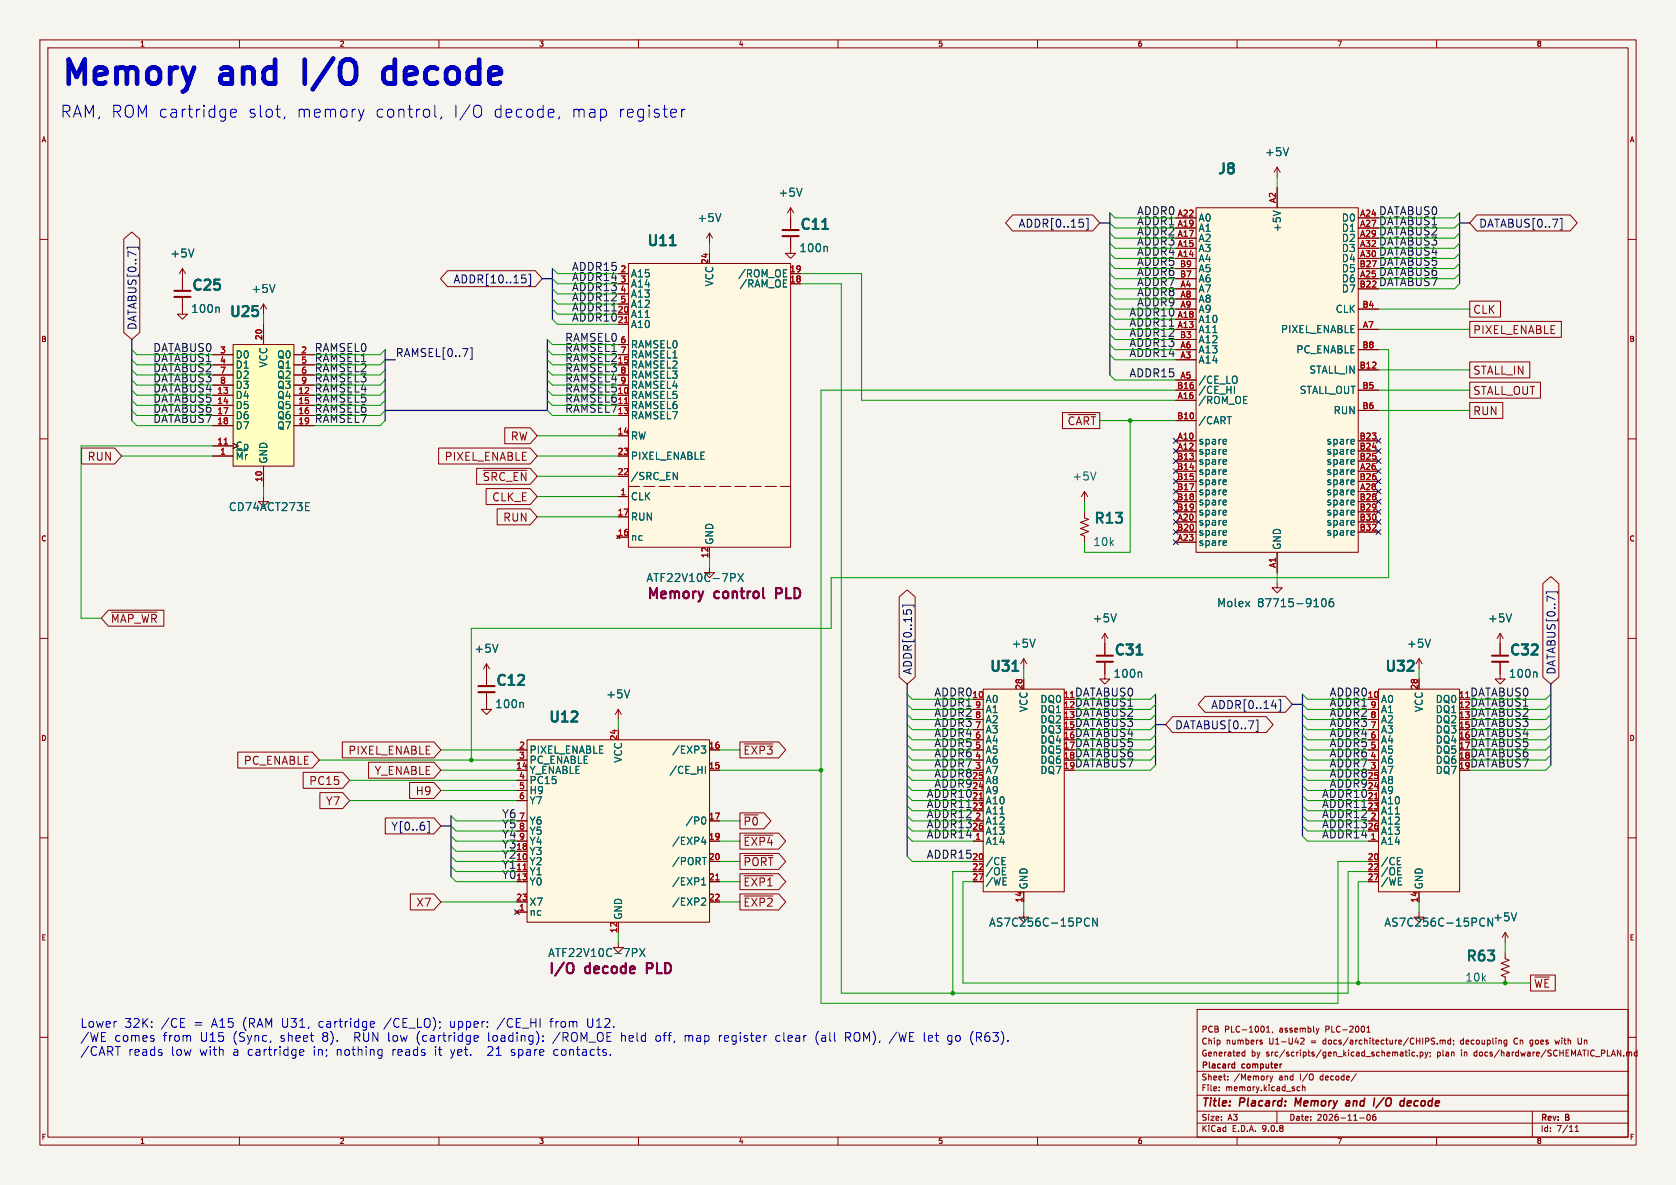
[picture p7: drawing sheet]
<svg xmlns="http://www.w3.org/2000/svg" width="420mm" height="297mm" viewBox="0 0 420 297" stroke-linecap="round" stroke-linejoin="round" font-family="sans-serif">
<defs><g id="words">
<g font-size="8.4" fill="#0000c2">
<text x="15" y="21.8">Memory</text>
<text x="55.7" y="21.8">and</text>
<text x="78.9" y="21.8">I/O</text>
<text x="101.3" y="21.8">decode</text>
</g>
<g font-size="4.2" fill="#0000c2">
<text x="15" y="29.8">RAM, ROM cartridge</text>
<text x="61.6" y="29.8">slot,</text>
<text x="73.6" y="29.8">memory</text>
<text x="93.1" y="29.8">control,</text>
<text x="112.6" y="29.8">I/O</text>
<text x="122.4" y="29.8">decode,</text>
<text x="141.9" y="29.8">map</text>
<text x="153.4" y="29.8">register</text>
</g>
<g font-size="3.5" fill="#006464">
<text x="304.8" y="44.3">J8</text>
<text x="200.1" y="58.3">C11</text>
<text x="161.8" y="62.3">U11</text>
<text x="47.7" y="73.5">C25</text>
<text x="57.1" y="80.1">U25</text>
<text x="273.8" y="131.9">R13</text>
<text x="278.9" y="164.9">C31</text>
<text x="377.9" y="164.9">C32</text>
<text x="123.9" y="172.6">C12</text>
<text x="247.6" y="169">U31</text>
<text x="346.7" y="169">U32</text>
<text x="137.2" y="181.7">U12</text>
<text x="367" y="241.6">R63</text>
</g>
<g font-size="3.5" fill="#840084">
<text x="161.8" y="150.8">Memory</text>
<text x="179" y="150.8">control</text>
<text x="195.4" y="150.8">PLD</text>
<text x="137.2" y="244.8">I/O</text>
<text x="146.6" y="244.8">decode</text>
<text x="163" y="244.8">PLD</text>
</g>
<g font-size="3.1" fill="#0000c2">
<text x="20" y="257.7">Lower</text>
<text x="31" y="257.7">32K:</text>
<text x="40.1" y="257.7">/CE</text>
<text x="48.3" y="257.7">=</text>
<text x="52.8" y="257.7">A15</text>
<text x="60.5" y="257.7">(RAM U31,</text>
<text x="79.5" y="257.7">cartridge</text>
<text x="96" y="257.7">/CE_LO);</text>
<text x="112.5" y="257.7">upper:</text>
<text x="124.4" y="257.7">/CE_HI</text>
<text x="137.6" y="257.7">from</text>
<text x="146.9" y="257.7">U12.</text>
<text x="20" y="261.3">/WE</text>
<text x="28.5" y="261.3">comes</text>
<text x="40.7" y="261.3">from</text>
<text x="49.9" y="261.3">U15</text>
<text x="58.1" y="261.3">(Sync,</text>
<text x="70" y="261.3">sheet</text>
<text x="80.4" y="261.3">8).</text>
<text x="88.4" y="261.3">RUN low</text>
<text x="104.1" y="261.3">(cartridge</text>
<text x="122" y="261.3">loading):</text>
<text x="138.4" y="261.3">/ROM_OE</text>
<text x="155.4" y="261.3">held</text>
<text x="164.1" y="261.3">off,</text>
<text x="171.3" y="261.3">map</text>
<text x="179.9" y="261.3">register</text>
<text x="194.2" y="261.3">clear</text>
<text x="204.2" y="261.3">(all</text>
<text x="211.6" y="261.3">ROM),</text>
<text x="222.8" y="261.3">/WE</text>
<text x="231.4" y="261.3">let</text>
<text x="237.3" y="261.3">go</text>
<text x="243" y="261.3">(R63).</text>
<text x="20" y="264.8">/CART</text>
<text x="32" y="264.8">reads</text>
<text x="42.7" y="264.8">low</text>
<text x="49.8" y="264.8">with</text>
<text x="58.1" y="264.8">a cartridge</text>
<text x="78.2" y="264.8">in;</text>
<text x="84" y="264.8">nothing</text>
<text x="98" y="264.8">reads</text>
<text x="108.7" y="264.8">it</text>
<text x="112.7" y="264.8">yet.</text>
<text x="121.9" y="264.8">21</text>
<text x="127.8" y="264.8">spare</text>
<text x="138.5" y="264.8">contacts.</text>
</g>
<g font-size="2.8" fill="#006464">
<text x="317" y="39.3">+5V</text>
<text x="195" y="49.5">+5V</text>
<text x="174.7" y="55.8">+5V</text>
<text x="42.6" y="64.7">+5V</text>
<text x="200.3" y="63.4">100n</text>
<text x="63" y="73.6">+5V</text>
<text x="47.9" y="78.6">100n</text>
<text x="268.7" y="120.6">+5V</text>
<text x="57.3" y="128.3">CD74ACT273E</text>
<text x="273.9" y="137">10k</text>
<text x="161.9" y="146.1">ATF22V10C-7PX</text>
<text x="304.9" y="152.4">Molex</text>
<text x="315" y="152.4">87715-9106</text>
<text x="273.8" y="156.2">+5V</text>
<text x="372.8" y="156.2">+5V</text>
<text x="118.8" y="163.8">+5V</text>
<text x="253.5" y="162.5">+5V</text>
<text x="352.5" y="162.5">+5V</text>
<text x="279" y="170.1">100n</text>
<text x="378.1" y="170.1">100n</text>
<text x="124.1" y="177.7">100n</text>
<text x="151.9" y="175.2">+5V</text>
<text x="247.8" y="232.4">AS7C256C-15PCN</text>
<text x="346.9" y="232.4">AS7C256C-15PCN</text>
<text x="374.1" y="231.1">+5V</text>
<text x="137.3" y="240">ATF22V10C-7PX</text>
<text x="367.2" y="246.2">10k</text>
</g>
<g font-size="2.8" fill="#000084">
<text x="255.3" y="57.3">ADDR[0..15]</text>
<text x="370.5" y="57.3">DATABUS[0..7]</text>
<text x="113.7" y="71.2">ADDR[10..15]</text>
<text x="34.4" y="82.8" transform="rotate(-90 34.4 82.8)">DATABUS[0..7]</text>
<text x="99.1" y="89.6">RAMSEL[0..7]</text>
<text x="228.7" y="169.2" transform="rotate(-90 228.7 169.2)">ADDR[0..15]</text>
<text x="390" y="169.2" transform="rotate(-90 390 169.2)">DATABUS[0..7]</text>
<text x="303.5" y="177.9">ADDR[0..14]</text>
<text x="294.3" y="183">DATABUS[0..7]</text>
<text x="98.1" y="208.4">Y[0..6]</text>
</g>
<g font-size="2.8" fill="#0f0f0f">
<text x="285" y="56.6">ADDR1</text>
<text x="285" y="59.1">ADDR2</text>
<text x="285" y="54.1">ADDR0</text>
<text x="345.4" y="59.1">DATABUS2</text>
<text x="345.4" y="54.1">DATABUS0</text>
<text x="345.4" y="56.6">DATABUS1</text>
<text x="285" y="61.7">ADDR3</text>
<text x="285" y="64.2">ADDR4</text>
<text x="345.4" y="61.7">DATABUS3</text>
<text x="345.4" y="64.2">DATABUS4</text>
<text x="143.4" y="70.6">ADDR14</text>
<text x="143.4" y="68">ADDR15</text>
<text x="285" y="71.8">ADDR7</text>
<text x="285" y="69.3">ADDR6</text>
<text x="285" y="66.8">ADDR5</text>
<text x="345.4" y="69.3">DATABUS6</text>
<text x="345.4" y="66.8">DATABUS5</text>
<text x="345.4" y="71.8">DATABUS7</text>
<text x="143.4" y="73.1">ADDR13</text>
<text x="143.4" y="75.6">ADDR12</text>
<text x="285" y="76.9">ADDR9</text>
<text x="285" y="74.4">ADDR8</text>
<text x="143.4" y="80.7">ADDR10</text>
<text x="143.4" y="78.2">ADDR11</text>
<text x="283.1" y="82">ADDR11</text>
<text x="283.1" y="79.5">ADDR10</text>
<text x="38.4" y="88.3">DATABUS0</text>
<text x="78.7" y="88.3">RAMSEL0</text>
<text x="141.6" y="85.8">RAMSEL0</text>
<text x="141.6" y="88.3">RAMSEL1</text>
<text x="283.1" y="89.6">ADDR14</text>
<text x="283.1" y="87.1">ADDR13</text>
<text x="283.1" y="84.5">ADDR12</text>
<text x="38.4" y="90.9">DATABUS1</text>
<text x="38.4" y="93.4">DATABUS2</text>
<text x="38.4" y="96">DATABUS3</text>
<text x="78.7" y="93.4">RAMSEL2</text>
<text x="78.7" y="96">RAMSEL3</text>
<text x="78.7" y="90.9">RAMSEL1</text>
<text x="141.6" y="96">RAMSEL4</text>
<text x="141.6" y="93.4">RAMSEL3</text>
<text x="141.6" y="90.9">RAMSEL2</text>
<text x="283.1" y="94.7">ADDR15</text>
<text x="38.4" y="98.5">DATABUS4</text>
<text x="38.4" y="101">DATABUS5</text>
<text x="78.7" y="98.5">RAMSEL4</text>
<text x="78.7" y="101">RAMSEL5</text>
<text x="141.6" y="98.5">RAMSEL5</text>
<text x="141.6" y="101">RAMSEL6</text>
<text x="38.4" y="103.6">DATABUS6</text>
<text x="38.4" y="106.1">DATABUS7</text>
<text x="78.7" y="103.6">RAMSEL6</text>
<text x="78.7" y="106.1">RAMSEL7</text>
<text x="141.6" y="103.6">RAMSEL7</text>
<text x="234.2" y="179.8">ADDR2</text>
<text x="234.2" y="174.7">ADDR0</text>
<text x="234.2" y="177.3">ADDR1</text>
<text x="269.2" y="177.3">DATABUS1</text>
<text x="269.2" y="179.8">DATABUS2</text>
<text x="269.2" y="174.7">DATABUS0</text>
<text x="333.2" y="174.7">ADDR0</text>
<text x="333.2" y="179.8">ADDR2</text>
<text x="333.2" y="177.3">ADDR1</text>
<text x="368.3" y="174.7">DATABUS0</text>
<text x="368.3" y="177.3">DATABUS1</text>
<text x="368.3" y="179.8">DATABUS2</text>
<text x="234.2" y="184.9">ADDR4</text>
<text x="234.2" y="182.3">ADDR3</text>
<text x="269.2" y="184.9">DATABUS4</text>
<text x="269.2" y="182.3">DATABUS3</text>
<text x="333.2" y="184.9">ADDR4</text>
<text x="333.2" y="182.3">ADDR3</text>
<text x="368.3" y="182.3">DATABUS3</text>
<text x="368.3" y="184.9">DATABUS4</text>
<text x="234.2" y="190">ADDR6</text>
<text x="234.2" y="187.4">ADDR5</text>
<text x="269.2" y="190">DATABUS6</text>
<text x="269.2" y="187.4">DATABUS5</text>
<text x="333.2" y="190">ADDR6</text>
<text x="333.2" y="187.4">ADDR5</text>
<text x="368.3" y="190">DATABUS6</text>
<text x="368.3" y="187.4">DATABUS5</text>
<text x="234.2" y="195">ADDR8</text>
<text x="234.2" y="197.6">ADDR9</text>
<text x="234.2" y="192.5">ADDR7</text>
<text x="269.2" y="192.5">DATABUS7</text>
<text x="333.2" y="195">ADDR8</text>
<text x="333.2" y="192.5">ADDR7</text>
<text x="333.2" y="197.6">ADDR9</text>
<text x="368.3" y="192.5">DATABUS7</text>
<text x="232.3" y="202.7">ADDR11</text>
<text x="232.3" y="200.1">ADDR10</text>
<text x="331.3" y="200.1">ADDR10</text>
<text x="331.3" y="202.7">ADDR11</text>
<text x="125.9" y="207.7">Y5</text>
<text x="125.9" y="205.2">Y6</text>
<text x="232.3" y="205.2">ADDR12</text>
<text x="232.3" y="207.7">ADDR13</text>
<text x="331.3" y="205.2">ADDR12</text>
<text x="331.3" y="207.7">ADDR13</text>
<text x="125.9" y="212.8">Y3</text>
<text x="125.9" y="210.3">Y4</text>
<text x="125.9" y="215.4">Y2</text>
<text x="232.3" y="215.4">ADDR15</text>
<text x="232.3" y="210.3">ADDR14</text>
<text x="331.3" y="210.3">ADDR14</text>
<text x="125.9" y="220.4">Y0</text>
<text x="125.9" y="217.9">Y1</text>
</g>
<g font-size="2.8" fill="#840000">
<text x="369" y="83.9">PIXEL_ENABLE</text>
<text x="369" y="78.8">CLK</text>
<text x="369" y="94.1">STALL_IN</text>
<text x="369" y="99.2">STALL_OUT</text>
<text x="267.5" y="106.8">~{CART}</text>
<text x="369" y="104.2">RUN</text>
<text x="128" y="110.6">RW</text>
<text x="22" y="115.7">RUN</text>
<text x="111.5" y="115.7">PIXEL_ENABLE</text>
<text x="121" y="120.8">~{SRC_EN}</text>
<text x="123.4" y="125.8">CLK_E</text>
<text x="126.1" y="130.9">RUN</text>
<text x="27.6" y="156.3">~{MAP_WR}</text>
<text x="61.1" y="191.9">PC_ENABLE</text>
<text x="87.3" y="189.3">PIXEL_ENABLE</text>
<text x="186.2" y="189.3">~{EXP3}</text>
<text x="77.5" y="197">PC15</text>
<text x="93.9" y="194.4">Y_ENABLE</text>
<text x="81.7" y="202">Y7</text>
<text x="104.2" y="199.5">H9</text>
<text x="186.2" y="207.1">~{P0}</text>
<text x="186.2" y="212.2">~{EXP4}</text>
<text x="186.2" y="217.3">~{PORT}</text>
<text x="104.4" y="227.4">X7</text>
<text x="186.2" y="222.4">~{EXP1}</text>
<text x="186.2" y="227.4">~{EXP2}</text>
<text x="384.3" y="247.8">~{WE}</text>
<text x="301" y="277.9">Title:</text>
<text x="310.6" y="277.9">Placard:</text>
<text x="325.4" y="277.9">Memory</text>
<text x="338.9" y="277.9">and</text>
<text x="346.7" y="277.9">I/O</text>
<text x="354.1" y="277.9">decode</text>
</g>
<g font-size="2.5" fill="#006464">
<text x="300.2" y="55.7">A0</text>
<text x="300.2" y="58.3">A1</text>
<text x="321.2" y="58.2" transform="rotate(-90 321.2 58.2)">+5V</text>
<text x="336.2" y="55.7">D0</text>
<text x="336.2" y="58.3">D1</text>
<text x="300.2" y="60.8">A2</text>
<text x="300.2" y="63.4">A3</text>
<text x="300.2" y="65.9">A4</text>
<text x="336.2" y="60.8">D2</text>
<text x="336.2" y="63.4">D3</text>
<text x="336.2" y="65.9">D4</text>
<text x="158" y="69.7">A15</text>
<text x="178.9" y="71.8" transform="rotate(-90 178.9 71.8)">VCC</text>
<text x="185" y="69.7">/ROM_OE</text>
<text x="300.2" y="68.4">A5</text>
<text x="300.2" y="71">A6</text>
<text x="336.2" y="68.4">D5</text>
<text x="336.2" y="71">D6</text>
<text x="158" y="72.2">A14</text>
<text x="158" y="74.8">A13</text>
<text x="158" y="77.3">A12</text>
<text x="185.3" y="72.2">/RAM_OE</text>
<text x="300.2" y="73.5">A7</text>
<text x="300.2" y="76.1">A8</text>
<text x="336.2" y="73.5">D7</text>
<text x="158" y="79.9">A11</text>
<text x="158" y="82.4">A10</text>
<text x="300.2" y="78.6">A9</text>
<text x="300.2" y="81.1">A10</text>
<text x="300.2" y="83.7">A11</text>
<text x="321" y="83.7">PIXEL_ENABLE</text>
<text x="334.7" y="78.6">CLK</text>
<text x="158" y="87.5">RAMSEL0</text>
<text x="300.2" y="86.2">A12</text>
<text x="300.2" y="88.8">A13</text>
<text x="324.8" y="88.8">PC_ENABLE</text>
<text x="58.9" y="90">D0</text>
<text x="58.9" y="92.6">D1</text>
<text x="58.9" y="95.1">D2</text>
<text x="67.2" y="92.1" transform="rotate(-90 67.2 92.1)">VCC</text>
<text x="69.5" y="90">Q0</text>
<text x="69.5" y="92.6">Q1</text>
<text x="69.5" y="95.1">Q2</text>
<text x="158" y="90">RAMSEL1</text>
<text x="158" y="92.6">RAMSEL2</text>
<text x="158" y="95.1">RAMSEL3</text>
<text x="300.2" y="91.3">A14</text>
<text x="328.1" y="93.8">STALL_IN</text>
<text x="58.9" y="97.6">D3</text>
<text x="58.9" y="100.2">D4</text>
<text x="69.5" y="97.6">Q3</text>
<text x="69.5" y="100.2">Q4</text>
<text x="158" y="97.6">RAMSEL4</text>
<text x="158" y="100.2">RAMSEL5</text>
<text x="300.2" y="96.4">/CE_LO</text>
<text x="300.2" y="98.9">/CE_HI</text>
<text x="300.2" y="101.5">/ROM_OE</text>
<text x="325.7" y="98.9">STALL_OUT</text>
<text x="58.9" y="102.7">D5</text>
<text x="58.9" y="105.3">D6</text>
<text x="58.9" y="107.8">D7</text>
<text x="69.5" y="102.7">Q5</text>
<text x="69.5" y="105.3">Q6</text>
<text x="69.5" y="107.8">Q7</text>
<text x="158" y="102.7">RAMSEL6</text>
<text x="158" y="105.3">RAMSEL7</text>
<text x="300.2" y="106.5">/CART</text>
<text x="334.2" y="104">RUN</text>
<text x="58.9" y="112.9">Cp</text>
<text x="158" y="110.3">RW</text>
<text x="300.2" y="111.6">spare</text>
<text x="332.4" y="111.6">spare</text>
<text x="58.9" y="115.4">~{Mr}</text>
<text x="67.2" y="116.3" transform="rotate(-90 67.2 116.3)">GND</text>
<text x="158" y="115.4">PIXEL_ENABLE</text>
<text x="300.2" y="114.2">spare</text>
<text x="300.2" y="116.7">spare</text>
<text x="300.2" y="119.2">spare</text>
<text x="332.4" y="114.2">spare</text>
<text x="332.4" y="116.7">spare</text>
<text x="332.4" y="119.2">spare</text>
<text x="158" y="120.5">/SRC_EN</text>
<text x="158" y="125.6">CLK</text>
<text x="300.2" y="121.8">spare</text>
<text x="300.2" y="124.3">spare</text>
<text x="332.4" y="121.8">spare</text>
<text x="332.4" y="124.3">spare</text>
<text x="158" y="130.7">RUN</text>
<text x="300.2" y="126.9">spare</text>
<text x="300.2" y="129.4">spare</text>
<text x="300.2" y="131.9">spare</text>
<text x="332.4" y="126.9">spare</text>
<text x="332.4" y="129.4">spare</text>
<text x="332.4" y="131.9">spare</text>
<text x="158" y="135.7">nc</text>
<text x="178.9" y="136.7" transform="rotate(-90 178.9 136.7)">GND</text>
<text x="300.2" y="134.5">spare</text>
<text x="300.2" y="137">spare</text>
<text x="321.2" y="137.9" transform="rotate(-90 321.2 137.9)">GND</text>
<text x="332.4" y="134.5">spare</text>
<text x="246.9" y="176.4">A0</text>
<text x="246.9" y="178.9">A1</text>
<text x="257.7" y="178.5" transform="rotate(-90 257.7 178.5)">VCC</text>
<text x="260.7" y="176.4">DQ0</text>
<text x="260.7" y="178.9">DQ1</text>
<text x="345.9" y="176.4">A0</text>
<text x="345.9" y="178.9">A1</text>
<text x="356.7" y="178.5" transform="rotate(-90 356.7 178.5)">VCC</text>
<text x="359.8" y="176.4">DQ0</text>
<text x="359.8" y="178.9">DQ1</text>
<text x="246.9" y="181.5">A2</text>
<text x="246.9" y="184">A3</text>
<text x="260.7" y="181.5">DQ2</text>
<text x="260.7" y="184">DQ3</text>
<text x="345.9" y="181.5">A2</text>
<text x="345.9" y="184">A3</text>
<text x="359.8" y="181.5">DQ2</text>
<text x="359.8" y="184">DQ3</text>
<text x="132.6" y="189.1">PIXEL_ENABLE</text>
<text x="132.6" y="191.6">PC_ENABLE</text>
<text x="156.1" y="191.2" transform="rotate(-90 156.1 191.2)">VCC</text>
<text x="168.5" y="189.1">/EXP3</text>
<text x="246.9" y="186.5">A4</text>
<text x="246.9" y="189.1">A5</text>
<text x="246.9" y="191.6">A6</text>
<text x="260.7" y="186.5">DQ4</text>
<text x="260.7" y="189.1">DQ5</text>
<text x="260.7" y="191.6">DQ6</text>
<text x="345.9" y="186.5">A4</text>
<text x="345.9" y="189.1">A5</text>
<text x="345.9" y="191.6">A6</text>
<text x="359.8" y="186.5">DQ4</text>
<text x="359.8" y="189.1">DQ5</text>
<text x="359.8" y="191.6">DQ6</text>
<text x="132.6" y="194.2">Y_ENABLE</text>
<text x="132.6" y="196.7">PC15</text>
<text x="167.8" y="194.2">/CE_HI</text>
<text x="246.9" y="194.2">A7</text>
<text x="246.9" y="196.7">A8</text>
<text x="260.7" y="194.2">DQ7</text>
<text x="345.9" y="194.2">A7</text>
<text x="345.9" y="196.7">A8</text>
<text x="359.8" y="194.2">DQ7</text>
<text x="132.6" y="199.2">H9</text>
<text x="132.6" y="201.8">Y7</text>
<text x="246.9" y="199.2">A9</text>
<text x="246.9" y="201.8">A10</text>
<text x="345.9" y="199.2">A9</text>
<text x="345.9" y="201.8">A10</text>
<text x="132.6" y="206.9">Y6</text>
<text x="132.6" y="209.4">Y5</text>
<text x="171.8" y="206.9">/P0</text>
<text x="246.9" y="204.3">A11</text>
<text x="246.9" y="206.9">A12</text>
<text x="246.9" y="209.4">A13</text>
<text x="345.9" y="204.3">A11</text>
<text x="345.9" y="206.9">A12</text>
<text x="345.9" y="209.4">A13</text>
<text x="132.6" y="211.9">Y4</text>
<text x="132.6" y="214.5">Y3</text>
<text x="168.5" y="211.9">/EXP4</text>
<text x="246.9" y="211.9">A14</text>
<text x="345.9" y="211.9">A14</text>
<text x="132.6" y="217">Y2</text>
<text x="132.6" y="219.6">Y1</text>
<text x="168.5" y="217">/PORT</text>
<text x="246.9" y="217">/CE</text>
<text x="246.9" y="219.6">/OE</text>
<text x="345.9" y="217">/CE</text>
<text x="345.9" y="219.6">/OE</text>
<text x="132.6" y="222.1">Y0</text>
<text x="132.6" y="227.2">X7</text>
<text x="168.5" y="222.1">/EXP1</text>
<text x="168.5" y="227.2">/EXP2</text>
<text x="246.9" y="222.1">/WE</text>
<text x="257.7" y="223" transform="rotate(-90 257.7 223)">GND</text>
<text x="345.9" y="222.1">/WE</text>
<text x="356.7" y="223" transform="rotate(-90 356.7 223)">GND</text>
<text x="132.6" y="229.7">nc</text>
<text x="156.1" y="230.6" transform="rotate(-90 156.1 230.6)">GND</text>
</g>
<g font-size="2.1" fill="#a90000">
<text x="319.8" y="51" transform="rotate(-90 319.8 51)">A2</text>
<text x="295" y="54.4">A22</text>
<text x="295" y="56.9">A19</text>
<text x="295" y="59.4">A17</text>
<text x="340.7" y="54.4">A24</text>
<text x="340.7" y="56.9">A27</text>
<text x="340.7" y="59.4">A29</text>
<text x="295" y="62">A15</text>
<text x="295" y="64.5">A14</text>
<text x="340.7" y="62">A32</text>
<text x="340.7" y="64.5">A30</text>
<text x="155.4" y="68.3">2</text>
<text x="155.4" y="70.9">3</text>
<text x="177.5" y="66.3" transform="rotate(-90 177.5 66.3)">24</text>
<text x="197.9" y="68.3">19</text>
<text x="197.9" y="70.9">18</text>
<text x="295.6" y="67.1">B9</text>
<text x="295.6" y="69.6">B7</text>
<text x="340.6" y="67.1">B27</text>
<text x="340.7" y="69.6">A25</text>
<text x="155.4" y="73.4">4</text>
<text x="155.4" y="75.9">5</text>
<text x="295.7" y="72.1">A4</text>
<text x="295.7" y="74.7">A8</text>
<text x="295.7" y="77.2">A9</text>
<text x="340.6" y="72.1">B22</text>
<text x="341.4" y="77.2">B4</text>
<text x="154.7" y="78.5">20</text>
<text x="154.7" y="81">21</text>
<text x="295" y="79.8">A18</text>
<text x="295" y="82.3">A13</text>
<text x="341.5" y="82.3">A7</text>
<text x="55.1" y="88.6">3</text>
<text x="65.8" y="85.3" transform="rotate(-90 65.8 85.3)">20</text>
<text x="75.4" y="88.6">2</text>
<text x="155.4" y="86.1">6</text>
<text x="155.4" y="88.6">7</text>
<text x="295.6" y="84.8">B3</text>
<text x="295.7" y="87.4">A6</text>
<text x="295.7" y="89.9">A3</text>
<text x="341.4" y="87.4">B8</text>
<text x="55.1" y="91.2">4</text>
<text x="55.1" y="93.7">7</text>
<text x="75.4" y="91.2">5</text>
<text x="75.4" y="93.7">6</text>
<text x="154.7" y="91.2">15</text>
<text x="155.4" y="93.7">8</text>
<text x="295.7" y="95">A5</text>
<text x="340.6" y="92.5">B12</text>
<text x="54.4" y="98.8">13</text>
<text x="54.4" y="101.3">14</text>
<text x="55.1" y="96.3">8</text>
<text x="74.7" y="98.8">12</text>
<text x="74.7" y="101.3">15</text>
<text x="75.4" y="96.3">9</text>
<text x="154.7" y="98.8">10</text>
<text x="154.7" y="101.3">11</text>
<text x="155.4" y="96.3">9</text>
<text x="294.9" y="97.5">B16</text>
<text x="295" y="100.1">A16</text>
<text x="341.4" y="97.5">B5</text>
<text x="54.4" y="103.9">17</text>
<text x="54.4" y="106.4">18</text>
<text x="74.7" y="103.9">16</text>
<text x="74.7" y="106.4">19</text>
<text x="154.7" y="103.9">13</text>
<text x="294.9" y="105.2">B10</text>
<text x="341.4" y="102.6">B6</text>
<text x="54.4" y="111.5">11</text>
<text x="154.7" y="109">14</text>
<text x="295" y="110.2">A10</text>
<text x="295" y="112.8">A12</text>
<text x="340.6" y="110.2">B23</text>
<text x="340.6" y="112.8">B24</text>
<text x="55.1" y="114">1</text>
<text x="154.7" y="114">23</text>
<text x="154.7" y="119.1">22</text>
<text x="294.9" y="115.3">B13</text>
<text x="294.9" y="117.9">B14</text>
<text x="340.6" y="115.3">B25</text>
<text x="340.7" y="117.9">A26</text>
<text x="65.8" y="120.9" transform="rotate(-90 65.8 120.9)">10</text>
<text x="155.4" y="124.2">1</text>
<text x="294.9" y="120.4">B15</text>
<text x="294.9" y="122.9">B17</text>
<text x="294.9" y="125.5">B18</text>
<text x="340.6" y="120.4">B26</text>
<text x="340.6" y="125.5">B28</text>
<text x="340.7" y="122.9">A28</text>
<text x="154.7" y="129.3">17</text>
<text x="294.9" y="128">B19</text>
<text x="295" y="130.6">A20</text>
<text x="340.6" y="128">B29</text>
<text x="340.6" y="130.6">B30</text>
<text x="154.7" y="134.4">16</text>
<text x="294.9" y="133.1">B20</text>
<text x="295" y="135.6">A23</text>
<text x="340.6" y="133.1">B32</text>
<text x="177.5" y="139.9" transform="rotate(-90 177.5 139.9)">12</text>
<text x="319.8" y="142.4" transform="rotate(-90 319.8 142.4)">A1</text>
<text x="256.3" y="173" transform="rotate(-90 256.3 173)">28</text>
<text x="355.3" y="173" transform="rotate(-90 355.3 173)">28</text>
<text x="243.6" y="175">10</text>
<text x="244.3" y="177.5">9</text>
<text x="266.5" y="175">11</text>
<text x="266.5" y="177.5">12</text>
<text x="342.7" y="175">10</text>
<text x="343.4" y="177.5">9</text>
<text x="365.5" y="175">11</text>
<text x="365.5" y="177.5">12</text>
<text x="154.7" y="185.7" transform="rotate(-90 154.7 185.7)">24</text>
<text x="244.3" y="180.1">8</text>
<text x="244.3" y="182.6">7</text>
<text x="244.3" y="185.2">6</text>
<text x="266.5" y="180.1">13</text>
<text x="266.5" y="182.6">15</text>
<text x="266.5" y="185.2">16</text>
<text x="343.4" y="180.1">8</text>
<text x="343.4" y="182.6">7</text>
<text x="343.4" y="185.2">6</text>
<text x="365.5" y="180.1">13</text>
<text x="365.5" y="182.6">15</text>
<text x="365.5" y="185.2">16</text>
<text x="130" y="187.7">2</text>
<text x="130" y="190.2">3</text>
<text x="177.6" y="187.7">16</text>
<text x="244.3" y="187.7">5</text>
<text x="244.3" y="190.2">4</text>
<text x="266.5" y="187.7">17</text>
<text x="266.5" y="190.2">18</text>
<text x="343.4" y="187.7">5</text>
<text x="343.4" y="190.2">4</text>
<text x="365.5" y="187.7">17</text>
<text x="365.5" y="190.2">18</text>
<text x="129.3" y="192.8">14</text>
<text x="130" y="195.3">4</text>
<text x="130" y="197.9">5</text>
<text x="177.6" y="192.8">15</text>
<text x="243.6" y="195.3">25</text>
<text x="243.6" y="197.9">24</text>
<text x="244.3" y="192.8">3</text>
<text x="266.5" y="192.8">19</text>
<text x="342.7" y="195.3">25</text>
<text x="342.7" y="197.9">24</text>
<text x="343.4" y="192.8">3</text>
<text x="365.5" y="192.8">19</text>
<text x="130" y="200.4">6</text>
<text x="243.6" y="200.4">21</text>
<text x="243.6" y="202.9">23</text>
<text x="342.7" y="200.4">21</text>
<text x="342.7" y="202.9">23</text>
<text x="130" y="205.5">7</text>
<text x="130" y="208">8</text>
<text x="177.6" y="205.5">17</text>
<text x="243.6" y="208">26</text>
<text x="244.3" y="205.5">2</text>
<text x="342.7" y="208">26</text>
<text x="343.4" y="205.5">2</text>
<text x="129.3" y="213.1">18</text>
<text x="129.3" y="215.6">10</text>
<text x="130" y="210.6">9</text>
<text x="177.6" y="210.6">19</text>
<text x="177.6" y="215.6">20</text>
<text x="243.6" y="215.6">20</text>
<text x="244.3" y="210.6">1</text>
<text x="342.7" y="215.6">20</text>
<text x="343.4" y="210.6">1</text>
<text x="129.3" y="218.2">11</text>
<text x="129.3" y="220.7">13</text>
<text x="177.6" y="220.7">21</text>
<text x="243.6" y="218.2">22</text>
<text x="243.6" y="220.7">27</text>
<text x="342.7" y="218.2">22</text>
<text x="342.7" y="220.7">27</text>
<text x="129.3" y="225.8">23</text>
<text x="177.6" y="225.8">22</text>
<text x="256.3" y="226.3" transform="rotate(-90 256.3 226.3)">14</text>
<text x="355.3" y="226.3" transform="rotate(-90 355.3 226.3)">14</text>
<text x="130" y="228.3">1</text>
<text x="154.7" y="233.9" transform="rotate(-90 154.7 233.9)">12</text>
</g>
<g font-size="2.1" fill="#840000">
<text x="301" y="262">Chip</text>
<text x="301" y="259">PCB</text>
<text x="306.8" y="259">PLC-1001,</text>
<text x="307.2" y="262">numbers</text>
<text x="318" y="262">U1-U42</text>
<text x="320.6" y="259">assembly</text>
<text x="328.6" y="262">=</text>
<text x="331.8" y="262">docs/architecture/CHIPS.md;</text>
<text x="332.2" y="259">PLC-2001</text>
<text x="366.4" y="262">decoupling</text>
<text x="379.9" y="262">Cn</text>
<text x="384.1" y="262">goes</text>
<text x="390.6" y="262">with</text>
<text x="396.4" y="262">Un</text>
<text x="301" y="268.2">Placard</text>
<text x="301" y="265">Generated</text>
<text x="311.3" y="268.2">computer</text>
<text x="313.5" y="265">by</text>
<text x="317.3" y="265">src/scripts/gen_kicad_schematic.py;</text>
<text x="360.2" y="265">plan</text>
<text x="366.4" y="265">in</text>
<text x="369.8" y="265">docs/hardware/SCHEMATIC_PLAN.md</text>
<text x="301" y="273.7">File:</text>
<text x="301" y="271">Sheet:</text>
<text x="307.1" y="273.7">memory.kicad_sch</text>
<text x="309.2" y="271">/Memory</text>
<text x="320.5" y="271">and</text>
<text x="325.9" y="271">I/O</text>
<text x="331" y="271">decode/</text>
<text x="301" y="281.1">Size:</text>
<text x="307.6" y="281.1">A3</text>
<text x="323" y="281.1">Date:</text>
<text x="330" y="281.1">2026-11-06</text>
<text x="386" y="281.3">Rev:</text>
<text x="392.4" y="281.3">B</text>
<text x="301" y="283.9">KiCad</text>
<text x="308.7" y="283.9">E.D.A.</text>
<text x="316.3" y="283.9">9.0.8</text>
<text x="386" y="283.9">Id:</text>
<text x="390.1" y="283.9">7/11</text>
</g>
<g font-size="1.8" fill="#840000">
<text x="35" y="11.9">1</text>
<text x="85" y="11.9">2</text>
<text x="135" y="11.9">3</text>
<text x="185" y="11.9">4</text>
<text x="235" y="11.9">5</text>
<text x="285" y="11.9">6</text>
<text x="335" y="11.9">7</text>
<text x="385" y="11.9">8</text>
<text x="10.3" y="35.9">A</text>
<text x="408.3" y="35.9">A</text>
<text x="10.3" y="85.9">B</text>
<text x="408.2" y="85.9">B</text>
<text x="10.3" y="135.9">C</text>
<text x="408.2" y="135.9">C</text>
<text x="10.3" y="185.9">D</text>
<text x="408.2" y="185.9">D</text>
<text x="10.3" y="235.9">E</text>
<text x="408.3" y="235.9">E</text>
<text x="10.3" y="285.9">F</text>
<text x="35" y="286.9">1</text>
<text x="85" y="286.9">2</text>
<text x="135" y="286.9">3</text>
<text x="185" y="286.9">4</text>
<text x="235" y="286.9">5</text>
<text x="285" y="286.9">6</text>
<text x="335" y="286.9">7</text>
<text x="385" y="286.9">8</text>
<text x="408.3" y="285.9">F</text>
</g>
</g></defs>
<path d="M0 0h420v297h-420z" fill="#f5f4ef" stroke="#f5f4ef" stroke-width=".25"/>
<g fill="none" stroke="#840000" stroke-width=".25">
<path d="M10 10h400v277h-400zM12 12h396v273h-396zM60 10v2M110 10v2M160 10v2M210 10v2M260 10v2M310 10v2M360 10v2M10 60h2M408 60h2M10 110h2"/>
<path d="M408 110h2M10 160h2M177.8 142.2v1.3h1.3l-1.3 1.3-1.3-1.3h1.3M408 160h2M10 210h2M408 210h2M256.5 228.6v1.3h1.3l-1.3 1.2-1.2-1.2h1.2M300 253h108v32h-108zM317.4 258.7h.8M317.4 257.6l.4-.4v1.5M318.9 258.6l-.1 .3M329.8 257.7l.4 1"/>
<path d="M330.2 258.7l-.2 .3M330.5 257.7l-.3 1M342.5 258.7h.9M342.5 257.6l.4-.4v1.5M10 260h2M300 278.5h108M300 274.5h108M300 268.5h108M305.5 273.2v.2M305.5 272.5v.1M307.7 270.5v.2M307.7 269.8v.1"/>
<path d="M311.4 264.6h.5M311.4 263.8h.5M311.9 263.2v1.5M315.9 261.2l.4 .1 .1 .2-.5 .2M315.9 260.7l.4 .1M318.2 269.7l.4 1M318.6 270.7l-.4 .5M318.9 269.7l-.3 1M320 278.5v3M325 273.1l.3 .3 .4-.1M325.7 272.5l-.4-.1-.3 .3M325.9 260.3l.6-.1 .3 .4-.9 1.1h.9"/>
<path d="M326.4 272.5h.5l.1 .9M326.4 271.9v1.5M339.9 269.1l-1.3 1.9M342.7 279.4l.2-.1a.8 .8 0 0 1 .5 .7 .8 .8 0 0 1-.5 .8l-.4-.6zM344.7 279.3l-.5 .1-.2 .2-.1 .9 .3 .3 .5-.2v-.7h-.5l-.3 .2M351.1 263.7l.5 .2v.8M351.6 264.6l-.5 .1M351.6 264l-.5 .1M352.1 263.7h.6M352.3 263.2v1.3l.4 .2M353.2 263.2v.1M353.2 263.7v1"/>
<path d="M354.5 263.8l-.4-.1-.3 .3 .1 .6h.6M355.2 264.5v.2M355.9 263.8l.4-.1 .3 .3-.2 .6h-.5M355.9 263.7v1.5M357.1 263.7l.3 1M357.4 264.7l-.3 .5M357.8 263.7l-.4 1M358.4 263.8v.1M358.4 264.6l-.1 .3M358.9 260.2l.6 .1M359.2 261l.3 .3-.3 .4M360.2 261.5v.2"/>
<path d="M360.9 260.8l.4-.1 .2 .2M360.9 260.7v1M361.5 260.9l.2-.2 .4 .1 .1 .9M361.5 260.9v.8M363.5 260.8l-.4-.1-.3 .3 .1 .6h.6M363.5 260.2v1.5M364.2 260.8v.1M364.3 261.6l-.1 .3M377 261.6h.6M377 260.8h.6M377.6 260.7v1.2l-.5 .3M383.4 260.8v.7"/>
<path d="M384 278.5v6.5M389.7 260.7l.2 1M395.4 260.2v1.2l.2 .2 .4 .1M407.6 263.8l.4-.1 .2 .2M407.6 263.7v1M408 260h2M408.2 263.9l.2-.2 .4 .1 .1 .9M408.2 263.9v.8M410.2 263.8l-.4-.1-.3 .3 .2 .6h.5M410.2 263.2v1.5M60 285v2M110 285v2"/>
<path d="M160 285v2M210 285v2M260 285v2M300 281.5h108M310 285v2M340.7 280.2h1.2M360 285v2M394.7 283.6h.9M394.7 282.5l.5-.4v1.5"/>
</g>
<path d="M324.7 275.2l-.2 2M337.3 277.1h.8M337.4 276h.8M338.2 276.3l-.7 .1-.3 .3M346.8 275.1l-2 2.6M351.3 275.9l.6 .1M351.7 277.1l-.6 .1M352 275.2l-.3 2M353.4 275.9l-.6 .1-.2 .9 .3 .3 .5-.1M353.6 276.3l-.9 .2" fill="none" stroke="#840000" stroke-width=".4"/>
<path d="M309 266.7l.4 .1M309.4 266.2v1.5M309.4 267.6l-.4 .1" fill="none" stroke="#840000" stroke-width=".3"/>
<path d="M246.4 172.7h20.3v50.8h-20.3z" fill="#fff8e1"/>
<g fill="none" stroke="#840000" stroke-width=".25">
<path d="M320 41.9l-.7 1.3M320 41.9l.8 1.3M320 41.9v2.6M276.9 158.8v5.3M276.9 158.8l-.8 1.2M276.9 158.8l.7 1.2M320 146.1v1.2h1.3l-1.3 1.3-1.2-1.3h1.2M243.8 177.8h2.6M246.4 172.7h20.3v50.8h-20.3zM256.5 165.1l-.7 1.3M256.5 165.1l.8 1.3M256.5 165.1v2.5"/>
<path d="M266.7 175.3h2.5M276.9 166.1v4.1h1.2l-1.2 1.3-1.3-1.3h1.3M243.8 180.3h2.6M243.8 182.9h2.6M243.8 185.4h2.6M243.8 188h2.6M243.8 190.5h2.6M243.8 193h2.6M243.8 200.7h2.6M243.8 205.7h2.6M243.8 210.8h2.6"/>
</g>
<path d="M268.3 174.8h.8M245.4 200.2h.9" fill="none" stroke="#a90000" stroke-width=".25"/>
<path d="M286 168.5l.1 1.3M251.1 216.7h.9M251.1 214.9h.9M251.2 219.3h.8M251.2 217.5h.8M272.4 230.1l.6 .2M273 231.9l-.6 .2M275 230.1v2l-1.2-2v2" fill="none" stroke="#006464" stroke-width=".25"/>
<path d="M253.7 168.1h1.5M284.8 164.1h1.5" fill="none" stroke="#006464" stroke-width=".51"/>
<path d="M274.8 164.3h4.1M274.8 165.9h4.1" fill="none" stroke="#840000" stroke-width=".51"/>
<path d="M299.7 52.1h40.7v86.3h-40.7z" fill="#fff8e1"/>
<g fill="none" stroke="#840000" stroke-width=".25">
<path d="M177.8 58.4l-.8 1.3M177.8 58.4l.8 1.3M177.8 58.4v2.6M198.1 52.1l-.7 1.2M198.1 52.1l.8 1.2M198.1 52.1v2.5M294.6 54.6h5.1M294.6 57.2h5.1M294.6 59.7h5.1M299.7 52.1h40.7v86.3h-40.7zM320 47v5.1M340.4 54.6h5"/>
<path d="M340.4 57.2h5M340.4 59.7h5M294.6 62.2h5.1M294.6 64.8h5.1M294.6 67.3h5.1M294.6 69.9h5.1M294.6 72.4h5.1M294.6 74.9h5.1M294.6 77.5h5.1M340.4 62.2h5M340.4 64.8h5M340.4 67.3h5"/>
<path d="M340.4 69.9h5M340.4 72.4h5M340.4 77.5h5M294.6 80h5.1M294.6 82.6h5.1M294.6 85.1h5.1M294.6 87.6h5.1M294.6 90.2h5.1M294.6 95.3h5.1M294.6 97.8h5.1M340.4 82.6h5M340.4 87.6h5"/>
<path d="M340.4 97.8h5M340.4 92.7h5M294.6 100.3h5.1M294.6 105.4h5.1M294.6 110.5h5.1M294.6 113h5.1M294.6 115.6h5.1M294.6 118.1h5.1M340.4 110.5h5M340.4 113h5M340.4 115.6h5M340.4 118.1h5"/>
<path d="M340.4 102.9h5M271.8 128.3v1.5l1 .4-2 .7 2 .8-2 .8 2 .7-2 .8 1 .4v1.5M271.8 123.2l-.8 1.3M271.8 123.2l.7 1.3M271.8 123.2v2.5M294.6 120.7h5.1M294.6 123.2h5.1M294.6 125.7h5.1M294.6 128.3h5.1M294.6 130.8h5.1M294.6 133.4h5.1M294.6 135.9h5.1"/>
<path d="M320 138.4v5.1M340.4 120.7h5M340.4 123.2h5M340.4 125.7h5M340.4 128.3h5M340.4 130.8h5M340.4 133.4h5M121.9 173.7v4.1h1.3l-1.3 1.3-1.3-1.3h1.3M121.9 166.4v5.3M121.9 166.4l-.7 1.2M121.9 166.4l.8 1.2M154.9 177.8l-.7 1.3"/>
<path d="M154.9 177.8l.8 1.3M154.9 177.8v2.5M375.9 168.9v1.3h1.3l-1.3 1.3-1.3-1.3h1.3"/>
</g>
<g fill="none" stroke="#006464" stroke-width=".25">
<path d="M309.3 96.8v1.8M309.8 94.4a1.28 1.28 0 0 1 0 1.6M311.6 99.4h.9M307.3 110.2l.1 .3-.9 .2M307.3 112.7l.1 .4-.9 .2M307.3 115.3l.1 .3-.9 .2M307.3 117.8l.1 .4-.9 .1M311.6 101.2h.9M307.3 120.4l.1 .3-.9 .2M307.3 122.9l.1 .3-.9 .2M307.3 125.4l.1 .4-.9 .2M307.3 128l.1 .3-.9 .2"/>
<path d="M307.3 130.5l.1 .4-.9 .1M307.3 133.1l.1 .3-.9 .2M307.3 135.6l.1 .3-.9 .2M331.5 150.2l.1-.1a1.07 1.07 0 0 1 .7 1 1.07 1.07 0 0 1-.7 1 1.33 1.33 0 0 1-.1-1.9zM334 150.1a.79 .79 0 0 0-.9 .8v.8l.2 .3 .5 .1 .3-.2 .1-.7-.2-.3-.5-.1-.4 .4M131 176.1l.1 1.3"/>
</g>
<path d="M119.9 172h4.1M119.9 173.5h4.1" fill="none" stroke="#840000" stroke-width=".51"/>
<path d="M157.5 66h40.6v71.2h-40.6z" fill="#fff8e1"/>
<path d="M154.9 68.6h2.6M154.9 71.1h2.6M154.9 73.7h2.6M154.9 76.2h2.6M157.5 66h40.6v71.2h-40.6zM154.9 81.3h2.6M154.9 86.4h2.6M154.9 88.9h2.6M154.9 94h2.6M154.9 96.5h2.6M154.9 101.6h2.6M154.9 124.5h2.6" fill="none" stroke="#840000" stroke-width=".25"/>
<path d="M157.5 121.9h40.6" fill="none" stroke="#840000" stroke-width=".25" stroke-dasharray="2.8 1"/>
<path d="M156.5 80.8h.9M156.5 101.2h.9" fill="none" stroke="#a90000" stroke-width=".25"/>
<path d="M168.7 118.4l1 1.8v-1.8M184.9 143.8l1.4 2M186.3 143.8l-1.4 2" fill="none" stroke="#006464" stroke-width=".25"/>
<path d="M167.9 61.5h1.4" fill="none" stroke="#006464" stroke-width=".51"/>
<path d="M345.4 172.7h20.4v50.8h-20.4z" fill="#fff8e1"/>
<g fill="none" stroke="#840000" stroke-width=".25">
<path d="M198.1 59.4v4.1h1.3l-1.3 1.3-1.3-1.3h1.3M198.1 54.6v2.8M342.9 177.8h2.5M345.4 172.7h20.4v50.8h-20.4zM365.8 175.3h2.5M342.9 180.3h2.5M342.9 182.9h2.5M342.9 185.4h2.5M342.9 188h2.5M342.9 190.5h2.5M342.9 193h2.5M342.9 200.7h2.5"/>
<path d="M342.9 205.7h2.5M342.9 210.8h2.5"/>
</g>
<path d="M367.3 174.8h.9M344.5 200.2h.8" fill="none" stroke="#a90000" stroke-width=".25"/>
<path d="M207.2 61.8l.1 1.3M350.2 216.7h.8M350.2 214.9h.8M350.2 219.3h.9M350.2 217.5h.9M371.5 230.1l.5 .2M372 231.9l-.5 .2M372.9 232.1v-2l1.1 2" fill="none" stroke="#006464" stroke-width=".25"/>
<path d="M196.1 57.7h4.1M196.1 59.2h4.1" fill="none" stroke="#840000" stroke-width=".51"/>
<path d="M206.1 57.4h1.4" fill="none" stroke="#006464" stroke-width=".51"/>
<path d="M58.4 86.4h15.3v30.4h-15.3z" fill="#ffffc2"/>
<g fill="none" stroke="#840000" stroke-width=".25">
<path d="M45.7 74.7v4h1.3l-1.3 1.3-1.3-1.3h1.3M45.7 67.3v5.3M45.7 67.3l-.7 1.3M45.7 67.3l.8 1.3M66 76.2v2.5M66 76.2l-.7 1.3M66 76.2l.8 1.3M53.3 88.9h5.1M53.3 91.4h5.1M53.3 94h5.1M53.3 96.5h5.1M53.3 99.1h5.1"/>
<path d="M58.4 86.4h15.3v30.4h-15.3zM66 81.3v5.1M73.7 88.9h5M73.7 91.4h5M73.7 94h5M73.7 96.5h5M73.7 99.1h5M53.3 101.6h5.1M53.3 104.1h5.1M53.3 106.7h5.1M53.3 111.8h5.1M53.3 114.3h5.1"/>
<path d="M66 116.8v5.1M73.7 101.6h5M73.7 104.1h5M73.7 106.7h5M66 124.5v1.2h1.3l-1.3 1.3-1.2-1.3h1.2M154.9 236.2v1.3h1.3l-1.3 1.3-1.2-1.3h1.2"/>
</g>
<path d="M56.2 111.3h.8" fill="none" stroke="#a90000" stroke-width=".25"/>
<path d="M54.8 77.1l.1 1.2M76.6 128h.9M76.6 126h.9" fill="none" stroke="#006464" stroke-width=".25"/>
<path d="M43.7 72.9h4.1M43.7 74.4h4.1" fill="none" stroke="#840000" stroke-width=".51"/>
<path d="M132.1 185.4h45.7v45.7h-45.7z" fill="#fff8e1"/>
<g fill="none" stroke="#840000" stroke-width=".25">
<path d="M31 59.9l2-1.7 2 1.7v23.4l-2 1.8-2-1.8zM198.1 54.6v2.8M198.1 59.4v2.8M253.7 53.9h20.1l1.8 2-1.8 2h-20.1l-1.7-2zM294.6 54.6h5.1M294.6 57.2h5.1M294.6 59.7h5.1M320 47v5.1M340.4 54.6h5M340.4 57.2h5M340.4 59.7h5M370 53.9h23.5l1.7 2-1.7 2h-23.5l-1.7-2z"/>
<path d="M45.7 69.9v2.7M45.7 74.7v2.8M112.1 67.8h22l1.8 2.1-1.8 2h-22l-1.7-2zM154.9 68.6h2.6M154.9 71.1h2.6M154.9 73.7h2.6M154.9 76.2h2.6M294.6 62.2h5.1M294.6 64.8h5.1M294.6 67.3h5.1M294.6 69.9h5.1M294.6 72.4h5.1"/>
<path d="M294.6 74.9h5.1M294.6 77.5h5.1M340.4 62.2h5M340.4 64.8h5M340.4 67.3h5M340.4 69.9h5M340.4 72.4h5M340.4 77.5h5M368.3 75.5h7.7v4h-7.7zM53.3 88.9h5.1M53.3 91.4h5.1M53.3 94h5.1"/>
<path d="M53.3 96.5h5.1M53.3 99.1h5.1M66 81.3v5.1M73.7 88.9h5M73.7 91.4h5M73.7 94h5M73.7 96.5h5M73.7 99.1h5M154.9 88.9h2.6M154.9 94h2.6M154.9 96.5h2.6M154.9 81.3h2.6"/>
<path d="M154.9 86.4h2.6M294.6 80h5.1M294.6 82.6h5.1M294.6 85.1h5.1M294.6 87.6h5.1M294.6 90.2h5.1M294.6 95.3h5.1M294.6 97.8h5.1M340.4 82.6h5M340.4 87.6h5M340.4 97.8h5M340.4 92.7h5"/>
<path d="M368.3 95.8h17.7v4h-17.7zM368.3 80.5h23v4.1h-23zM368.3 90.7h15.1v4h-15.1zM20.4 112.3h8.3l1.8 2-1.8 2h-8.3zM53.3 101.6h5.1M53.3 104.1h5.1M53.3 106.7h5.1M53.3 111.8h5.1M53.3 114.3h5.1M66 116.8v5.1M73.7 101.6h5M73.7 104.1h5"/>
<path d="M73.7 106.7h5M109.9 112.3h23l1.7 2-1.7 2h-23zM119.4 117.4h13.5l1.7 2-1.7 2h-13.5zM121.1 117.9h11M126.5 107.2h6.4l1.7 2-1.7 2h-6.4zM154.9 101.6h2.6M266.3 103.4h9.3v4h-9.3zM267.7 103.9h6.8M294.6 100.3h5.1M294.6 105.4h5.1M294.6 110.5h5.1M294.6 113h5.1"/>
<path d="M294.6 115.6h5.1M294.6 118.1h5.1M340.4 110.5h5M340.4 113h5M340.4 115.6h5M340.4 118.1h5M340.4 102.9h5M368.3 100.9h8.3v4h-8.3zM121.8 122.5h11.1l1.7 2-1.7 2h-11.1zM124.6 127.5h8.3l1.7 2-1.7 2h-8.3zM154.9 124.5h2.6M294.6 120.7h5.1"/>
<path d="M294.6 123.2h5.1M294.6 125.7h5.1M294.6 128.3h5.1M294.6 130.8h5.1M294.6 133.4h5.1M294.6 135.9h5.1M320 138.4v5.1M340.4 120.7h5M340.4 123.2h5M340.4 125.7h5M340.4 128.3h5M340.4 130.8h5"/>
<path d="M340.4 133.4h5M27.2 152.9h13.9v4h-13.9l-1.8-2zM28 153.4h11.4M225.3 149.6l2-1.8 2 1.8v20.1l-2 1.8-2-1.8zM375.9 158.8v5.3M375.9 158.8l-.7 1.2M375.9 158.8l.8 1.2M386.6 146.3l2-1.8 2 1.8v23.4l-2 1.8-2-1.8zM121.9 168.9v2.8M121.9 173.7v2.8M243.8 177.8h2.6M266.7 175.3h2.5"/>
<path d="M276.9 161.3v2.8M276.9 166.1v2.8M293.8 179.6h23.5l1.7 2-1.7 2h-23.5l-1.7-2zM302 174.5h20.1l1.7 2-1.7 2h-20.1l-1.8-2zM342.9 177.8h2.5M355.6 165.1l-.8 1.3M355.6 165.1l.8 1.3M355.6 165.1v2.5M365.8 175.3h2.5M375.9 166.1v2.8M59.6 188.5h18.7l1.7 2-1.7 2h-18.7zM76 193.6h9.9l1.7 2-1.7 2h-9.9z"/>
<path d="M80.2 198.7h5.7l1.7 2-1.7 2h-5.7zM85.8 186h22.9l1.8 2-1.8 2h-22.9zM92.4 191h16.3l1.8 2-1.8 2h-16.3zM102.6 196.1h6.1l1.8 2-1.8 2h-6.1zM129.5 188h2.6M129.5 190.5h2.6M129.5 195.6h2.6M129.5 198.1h2.6M132.1 185.4h45.7v45.7h-45.7zM185.4 186h9.7l1.8 2-1.8 2h-9.7zM186.5 186.5h7.2M243.8 188h2.6"/>
<path d="M243.8 190.5h2.6M243.8 180.3h2.6M243.8 182.9h2.6M243.8 185.4h2.6M243.8 193h2.6M342.9 188h2.5M342.9 190.5h2.5M342.9 180.3h2.5M342.9 182.9h2.5M342.9 185.4h2.5M342.9 193h2.5M96.5 205h12.2l1.8 2-1.8 2h-12.2z"/>
<path d="M129.5 200.7h2.6M129.5 205.7h2.6M129.5 208.3h2.6M129.5 210.8h2.6M129.5 218.4h2.6M185.4 203.7h6l1.8 2-1.8 2h-6zM185.4 208.8h9.7l1.8 2-1.8 2h-9.7zM185.4 219h9.7l1.8 2-1.8 2h-9.7zM185.4 213.9h9.7l1.8 2-1.8 2h-9.7zM186.5 209.3h7.2M186.5 219.5h7.2M186.5 214.4h7.2"/>
<path d="M243.8 200.7h2.6M243.8 205.7h2.6M243.8 210.8h2.6M342.9 200.7h2.5M342.9 205.7h2.5M342.9 210.8h2.5M102.8 224.1h5.9l1.8 2-1.8 2h-5.9zM129.2 228.2l.7 .8M129.5 228.6h2.6M129.9 228.2l-.7 .8M177.8 221h2.5M185.4 224.1h9.7l1.8 2-1.8 2h-9.7z"/>
<path d="M186.5 224.6h7.2M355.6 228.6v1.3h1.3l-1.3 1.2-1.3-1.2h1.3M377.2 238.8v1.5l1 .4-2 .7 2 .8-2 .8 2 .7-2 .8 1 .4v1.5M377.2 233.7l-.8 1.2M377.2 233.7l.8 1.2M377.2 233.7v2.5M383.5 244.4h6.2v4h-6.2z"/>
</g>
<path d="M156.5 80.8h.9M56.2 111.3h.8M156.5 101.2h.9M268.3 174.8h.8M367.3 174.8h.9M131.1 218h.9M245.4 200.2h.9M344.5 200.2h.8M179.4 220.5h.8" fill="none" stroke="#a90000" stroke-width=".25"/>
<g fill="none" stroke="#006464" stroke-width=".25">
<path d="M54.8 77.1l.1 1.2M207.2 61.8l.1 1.3M309.3 96.8v1.8M309.8 94.4a1.28 1.28 0 0 1 0 1.6M311.6 99.4h.9M168.7 118.4l1 1.8v-1.8M307.3 110.2l.1 .3-.9 .2M307.3 112.7l.1 .4-.9 .2M307.3 115.3l.1 .3-.9 .2M307.3 117.8l.1 .4-.9 .1M311.6 101.2h.9M76.6 128h.9"/>
<path d="M76.6 126h.9M307.3 120.4l.1 .3-.9 .2M307.3 122.9l.1 .3-.9 .2M307.3 125.4l.1 .4-.9 .2M307.3 128l.1 .3-.9 .2M307.3 130.5l.1 .4-.9 .1M307.3 133.1l.1 .3-.9 .2M307.3 135.6l.1 .3-.9 .2M184.9 143.8l1.4 2M186.3 143.8l-1.4 2M331.5 150.2l.1-.1a1.07 1.07 0 0 1 .7 1 1.07 1.07 0 0 1-.7 1 1.33 1.33 0 0 1-.1-1.9zM334 150.1a.79 .79 0 0 0-.9 .8v.8l.2 .3 .5 .1 .3-.2 .1-.7-.2-.3-.5-.1-.4 .4"/>
<path d="M131 176.1l.1 1.3M286 168.5l.1 1.3M385 168.5l.1 1.3M175.7 187h1.1l-.6 .7 .6 .1v.6l-.3 .4h-.5M176.8 192.1v1.8M175.8 211h1.1M176 214.9h1M176.2 204.8a.96 .96 0 0 1 .7 .9 .96 .96 0 0 1-.7 .9M176.7 210.4v1.2M251.1 214.9h.9M251.1 216.7h.9M251.2 219.3h.8"/>
<path d="M251.2 217.5h.8M350.2 214.9h.8M350.2 216.7h.8M350.2 219.3h.9M350.2 217.5h.9M160.3 237.7l1.3 2M161.6 237.7l-1.3 2M175.8 221.8h1M175.8 220.5l.5-.5v1.8M176.1 225.1l.6 .1 .1 .4-1.1 1.3h1.1M272.4 230.1l.6 .2M273 231.9l-.6 .2"/>
<path d="M275 230.1v2l-1.2-2v2M371.5 230.1l.5 .2M372 231.9l-.5 .2M372.9 232.1v-2l1.1 2"/>
</g>
<path d="M142.6 241.4a.85 .85 0 0 1 1.1 .8v.9a.85 .85 0 0 1-1.1 .8" fill="none" stroke="#840084" stroke-width=".51"/>
<path d="M373.9 164.3h4.1M373.9 165.9h4.1" fill="none" stroke="#840000" stroke-width=".51"/>
<g fill="none" stroke="#000084" stroke-width=".25">
<path d="M272.2 54.7h.5v2.9h-.5M390.9 54.7h.5v2.9h-.5M31.9 62.5v-.5h2.8v.5M130.8 68.9h.9M131.6 69.8l.2 .3-.2 .7M132.5 68.7h.5v2.9h-.5M117.8 87.2h.5v2.8h-.5M294 109.9l1.2 1.2M294 115l1.2 1.2M294 117.5l1.2 1.2M294 112.4l1.2 1.2M295.2 109.9l-1.2 1.2"/>
<path d="M295.2 115l-1.2 1.2M295.2 117.5l-1.2 1.2M295.2 112.4l-1.2 1.2M344.8 115l1.2 1.2M344.8 112.4l1.2 1.2M344.8 109.9l1.2 1.2M344.8 117.5l1.2 1.2M346 115l-1.2 1.2M346 112.4l-1.2 1.2M346 109.9l-1.2 1.2M346 117.5l-1.2 1.2M294 130.2l1.2 1.2"/>
<path d="M294 135.3l1.2 1.2M294 127.7l1.2 1.2M294 132.7l1.2 1.3M294 122.6l1.2 1.2M294 120l1.2 1.3M294 125.1l1.2 1.2M295.2 130.2l-1.2 1.2M295.2 135.3l-1.2 1.2M295.2 127.7l-1.2 1.2M295.2 132.7l-1.2 1.3M295.2 122.6l-1.2 1.2M295.2 120l-1.2 1.3"/>
<path d="M295.2 125.1l-1.2 1.2M344.8 125.1l1.2 1.2M344.8 120l1.2 1.3M344.8 130.2l1.2 1.2M344.8 127.7l1.2 1.2M344.8 132.7l1.2 1.3M344.8 122.6l1.2 1.2M346 125.1l-1.2 1.2M346 120l-1.2 1.3M346 130.2l-1.2 1.2M346 127.7l-1.2 1.2M346 132.7l-1.2 1.3"/>
<path d="M346 122.6l-1.2 1.2M226.2 152.1v-.4h2.9v.4M387.5 148.8v-.5h2.8v.5M320.5 175.4h.4v2.9h-.4M314.7 180.5h.5v2.8h-.5M107.1 205.9h.5v2.8h-.5M128.9 228l1.2 1.2M130.1 228l-1.2 1.2"/>
</g>
<g fill="none" stroke="#000084" stroke-width=".3">
<path d="M275.6 55.9h2.5M278.1 53.3v40.7M365.8 53.3v17.8M365.8 55.9h2.5M135.9 69.9h2.5M138.4 67.3v12.7M33 85.1v20.3M96.5 87.6v17.8M96.5 90.2h2.6M137.2 85.1v17.8h-40.7M227.3 171.5v43.1M289.6 174v17.8"/>
<path d="M323.8 176.5h2.6M326.4 174v35.6M388.6 171.5v20.3M289.6 181.6h2.5M110.5 207h2.5M113 204.5v15.2"/>
</g>
<g fill="none" stroke="#009600" stroke-width=".25">
<path d="M278.1 58.4l1.3 1.3h15.2M278.1 53.3l1.3 1.3h15.2M278.1 55.9l1.3 1.3h15.2M320 44.5v2.5M365.8 58.4l-1.3 1.3h-19.1M365.8 53.3l-1.3 1.3h-19.1M365.8 55.9l-1.3 1.3h-19.1M66 78.7v2.6M138.4 69.9l1.3 1.2h15.2M138.4 67.3l1.3 1.3h15.2M138.4 77.5l1.3 1.2h15.2M138.4 74.9l1.3 1.3h15.2"/>
<path d="M138.4 72.4l1.3 1.3h15.2M177.8 61v2.5M200.7 71.1h10.1v177.8h127v-30.5h5.1M200.7 68.6h15.2v31.7h78.7M278.1 66l1.3 1.3h15.2M278.1 68.6l1.3 1.3h15.2M278.1 61l1.3 1.2h15.2M278.1 73.7l1.3 1.2h15.2M278.1 76.2l1.3 1.3h15.2M278.1 63.5l1.3 1.3h15.2M278.1 71.1l1.3 1.3h15.2M278.1 78.7l1.3 1.3h15.2"/>
<path d="M345.4 77.5h22.9M365.8 66l-1.3 1.3h-19.1M365.8 68.6l-1.3 1.3h-19.1M365.8 61l-1.3 1.2h-19.1M365.8 63.5l-1.3 1.3h-19.1M365.8 71.1l-1.3 1.3h-19.1M33 90.2l1.3 1.2h19M33 87.6l1.3 1.3h19M33 95.3l1.3 1.2h19M33 92.7l1.3 1.3h19M33 97.8l1.3 1.3h19M96.5 90.2l-1.3 1.2h-16.5"/>
<path d="M96.5 87.6l-1.3 1.3h-16.5M96.5 95.3l-1.3 1.2h-16.5M96.5 92.7l-1.3 1.3h-16.5M96.5 97.8l-1.3 1.3h-16.5M137.2 90.2l1.2 1.2h16.5M137.2 87.6l1.2 1.3h16.5M137.2 95.3l1.2 1.2h16.5M137.2 92.7l1.2 1.3h16.5M137.2 97.8l1.2 1.3h16.5M137.2 85.1l1.2 1.3h16.5M138.4 80l1.3 1.3h15.2M278.1 81.3l1.3 1.3h15.2"/>
<path d="M278.1 83.8l1.3 1.3h15.2M278.1 88.9l1.3 1.3h15.2M278.1 86.4l1.3 1.2h15.2M278.1 94l1.3 1.3h15.2M294.6 97.8h-88.9v153.7h129.6v-35.6h7.6M345.4 82.6h22.9M345.4 87.6h2.6v57.2h-139.7v12.7h-90.2v33M345.4 97.8h22.9M345.4 92.7h22.9M30.5 114.3h22.8M33 100.3l1.3 1.3h19M33 102.9l1.3 1.2h19"/>
<path d="M33 105.4l1.3 1.3h19M53.3 111.8h-33v43.1h5.1M96.5 100.3l-1.3 1.3h-16.5M96.5 102.9l-1.3 1.2h-16.5M96.5 105.4l-1.3 1.3h-16.5M134.6 114.3h20.3M134.6 109.2h20.3M134.6 119.4h20.3M137.2 100.3l1.2 1.3h16.5M137.2 102.9l1.2 1.2h16.5M275.6 105.4h19M283.2 105.4v33h-11.4v-2.5"/>
<path d="M345.4 102.9h22.9M66 121.9v2.6M134.6 124.5h20.3M134.6 129.5h20.3M177.8 139.7v2.5M271.8 125.7v2.6M320 143.5v2.6M227.3 176.5l1.3 1.3h15.2M227.3 179.1l1.3 1.2h15.2M227.3 174l1.3 1.3h15.2M256.5 167.6v2.6M289.6 176.5l-1.3 1.3h-19.1"/>
<path d="M289.6 179.1l-1.3 1.2h-19.1M289.6 174l-1.3 1.3h-19.1M326.4 176.5l1.3 1.3h15.2M326.4 179.1l1.3 1.2h15.2M326.4 174l1.3 1.3h15.2M355.6 167.6v2.6M388.6 176.5l-1.3 1.3h-19M388.6 179.1l-1.3 1.2h-19M388.6 174l-1.3 1.3h-19M80 190.5h49.5M87.6 195.6h41.9M110.5 188h19"/>
<path d="M110.5 193h19M110.5 198.1h19M154.9 180.3v2.6M180.3 188h5.1M180.3 193h25.4M227.3 186.7l1.3 1.3h15.2M227.3 191.8l1.3 1.2h15.2M227.3 189.2l1.3 1.3h15.2M227.3 184.2l1.3 1.2h15.2M227.3 196.9l1.3 1.2h15.2M227.3 181.6l1.3 1.3h15.2M227.3 199.4l1.3 1.3h15.2"/>
<path d="M227.3 194.3l1.3 1.3h15.2M289.6 186.7l-1.3 1.3h-19.1M289.6 191.8l-1.3 1.2h-19.1M289.6 189.2l-1.3 1.3h-19.1M289.6 184.2l-1.3 1.2h-19.1M289.6 181.6l-1.3 1.3h-19.1M326.4 186.7l1.3 1.3h15.2M326.4 191.8l1.3 1.2h15.2M326.4 189.2l1.3 1.3h15.2M326.4 184.2l1.3 1.2h15.2M326.4 196.9l1.3 1.2h15.2M326.4 181.6l1.3 1.3h15.2"/>
<path d="M326.4 199.4l1.3 1.3h15.2M326.4 194.3l1.3 1.3h15.2M388.6 186.7l-1.3 1.3h-19M388.6 191.8l-1.3 1.2h-19M388.6 189.2l-1.3 1.3h-19M388.6 184.2l-1.3 1.2h-19M388.6 181.6l-1.3 1.3h-19M87.6 200.7h41.9M113 207l1.3 1.3h15.2M113 204.5l1.3 1.2h15.2M113 214.6l1.3 1.3h15.2M113 217.2l1.3 1.2h15.2"/>
<path d="M113 209.6l1.3 1.2h15.2M113 219.7l1.3 1.3h15.2M113 212.1l1.3 1.3h15.2M180.3 205.7h5.1M180.3 215.9h5.1M180.3 210.8h5.1M227.3 207l1.3 1.3h15.2M227.3 204.5l1.3 1.2h15.2M227.3 214.6l1.3 1.3h15.2M227.3 209.6l1.3 1.2h15.2M227.3 201.9l1.3 1.3h15.2M243.8 218.4h-5v30.5"/>
<path d="M326.4 207l1.3 1.3h15.2M326.4 204.5l1.3 1.2h15.2M326.4 209.6l1.3 1.2h15.2M326.4 201.9l1.3 1.3h15.2M110.5 226.1h19M154.9 233.7v2.5M180.3 221h5.1M180.3 226.1h5.1M243.8 221h-2.5v25.4h142.2M256.5 226.1v2.5M342.9 221h-2.5v25.4M355.6 226.1v2.5"/>
<path d="M377.2 236.2v2.6"/>
</g>
<g fill="none" stroke="#0000c2" stroke-width=".25">
<path d="M57.8 28.4l1.4-.3-.1-.6-.9-.1-.4 .4 .2 1.4 .2 .2 .9-.2M71.4 29.2l-.3 .6M89.8 27.4l.7 2M90.5 29.4l-.3 .7-.4 .3M91.2 27.4l-.7 2M109 26.4v2.5l.4 .5M110.7 29.2l-.3 .6M119.4 26.4a1.01 1.01 0 0 1 1.3 1v1a1.01 1.01 0 0 1-1.3 1M138.4 27.4l.3 .1 .1 .6-1.4 .3M138.7 29.2l-.3 .2M140.2 29.2l-.2 .6M150.8 27.4h.6l.6 .5-.2 1.2-.4 .3h-.6"/>
<path d="M168.5 27.4l.9 .1 .1 .6-1.4 .3M169.4 29.2l-.9 .2M170.8 27.4v2M171.7 27.4a.77 .77 0 0 0-.9 .5M38.3 259.5l.2 .1M45.2 257.5h1.1M45.2 255.3h1.1M47.7 259.6l.1 1.4M77.7 259.5h.9M92.8 256.7l1.1-.2-.2-.4-.6-.1-.3 .3 .1 1.1h.8M110.2 256.1v.2M110.3 257.4l-.2 .4"/>
<path d="M122.1 257.3v.2M122.1 256.1v.2M134.8 259.1l.2 1.3-.5 1.3M135.3 255.3v2.2M136.1 259.6v.2M191.5 259.5v1.5M192.1 259.5l-.4 .1-.2 .3M201.9 259.5h.2M38.3 260.3l.3 .3-.3 .4M40.5 263.9v.5M67.9 260.9l-.2 .4M75.1 263.8l1-.2-.1-.4-.6-.2-.3 .4 .1 1h.8"/>
<path d="M78.3 261h.3M94.9 264.4h.8M94.9 263.2h.8M95.7 263v1.8l-.4 .4-.5-.1M118.8 260.3l1-.3-.1-.4-.6-.1-.3 .3 .1 1.1h.8M136.1 260.8v.2M151.4 263.8l.5 .1 .1 .3-.3 .3h-.4M151.4 263l.5 .2M152.9 264.3v.2M209.1 260.7l.3 .3M252.6 260.8v.2"/>
</g>
<path d="M76.4 15v6M98.9 17.2l-.5-.2h-1.2l-.6 .2-.5 .9v1.7l.5 .9 .6 .3h1.2l.5-.3" fill="none" stroke="#0000c2" stroke-width="1.2"/>
<path d="M206.1 57.4h1.4M167.9 61.5h1.4M253.7 168.1h1.5M284.8 164.1h1.5" fill="none" stroke="#006464" stroke-width=".51"/>
<g fill="#009600" stroke="#009600" stroke-width=".25">
<circle cx="340.4" cy="246.4" r=".46"/>
<circle cx="377.2" cy="246.4" r=".46"/>
<circle cx="283.2" cy="105.4" r=".46"/>
<circle cx="118.1" cy="190.5" r=".46"/>
<circle cx="205.7" cy="193" r=".46"/>
<circle cx="238.8" cy="248.9" r=".46"/>
</g>
<use href="#words"/>
</svg>
